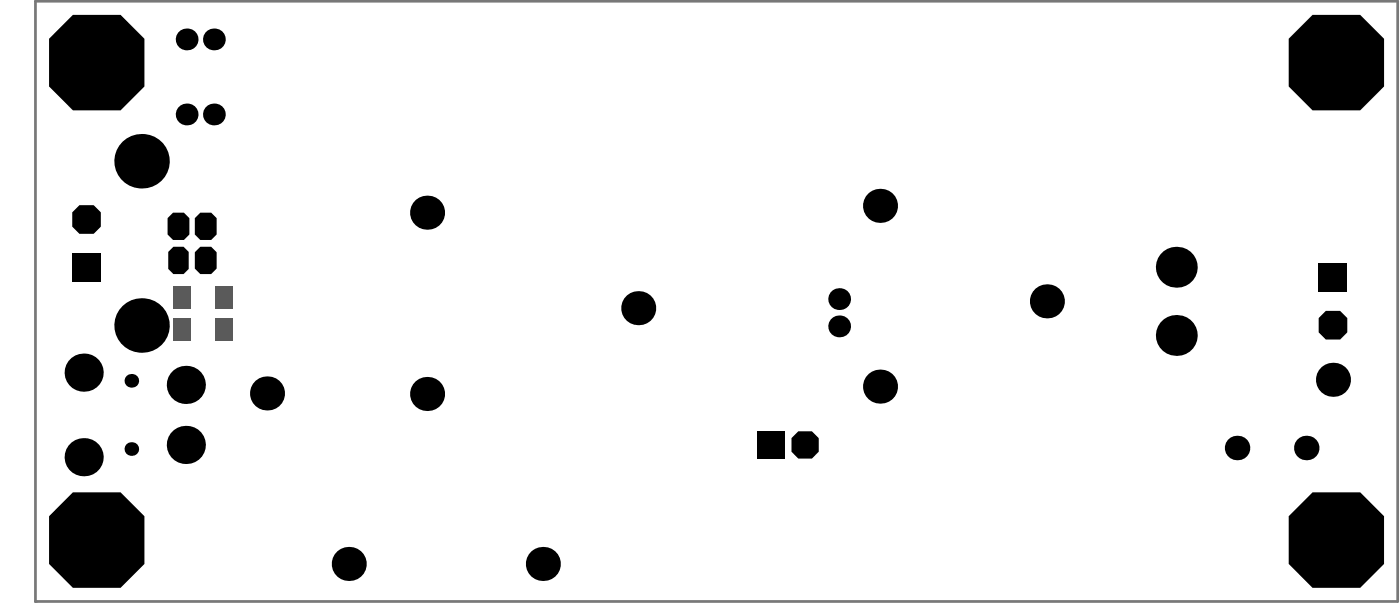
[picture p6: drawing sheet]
<svg xmlns="http://www.w3.org/2000/svg" width="342mm" height="147mm" viewBox="0 0 342 147" stroke-linecap="round" stroke-linejoin="round" font-family="sans-serif">
<circle cx="8.7" cy="146.8" r=".33" fill="#787878"/>
<path d="M8.7 .3h332.9v146.5h-332.9z" fill="none" stroke="#787878" stroke-width=".67"/>
<g fill="#000">
<circle cx="15.2" cy="19.5" r="2.62"/>
<circle cx="15.2" cy="11.1" r="2.62"/>
<circle cx="19.4" cy="6.8" r="2.62"/>
<circle cx="28.3" cy="6.8" r="2.62"/>
<circle cx="32.1" cy="10.6" r="2.62"/>
<circle cx="32.1" cy="19.5" r="2.62"/>
<circle cx="45.6" cy="9.6" r="2.66"/>
<circle cx="52.3" cy="9.6" r="2.66"/>
<circle cx="318.2" cy="19.5" r="2.62"/>
<circle cx="318.2" cy="11.1" r="2.62"/>
<circle cx="322.4" cy="6.8" r="2.62"/>
<circle cx="331.3" cy="6.8" r="2.62"/>
<circle cx="335.1" cy="10.6" r="2.62"/>
<circle cx="335.1" cy="19.5" r="2.62"/>
<circle cx="19.4" cy="23.7" r="2.62"/>
<circle cx="28.3" cy="23.7" r="2.62"/>
<circle cx="34.6" cy="39.4" r="6.7"/>
<circle cx="45.6" cy="27.9" r="2.66"/>
<circle cx="52.3" cy="27.9" r="2.66"/>
<circle cx="322.4" cy="23.7" r="2.62"/>
<circle cx="331.3" cy="23.7" r="2.62"/>
<circle cx="104.4" cy="51.9" r="4.2"/>
<circle cx="215.1" cy="50.3" r="4.2"/>
<circle cx="34.6" cy="79.5" r="6.7"/>
<circle cx="156" cy="75.2" r="4.2"/>
<circle cx="205.1" cy="79.7" r="2.66"/>
<circle cx="205.1" cy="73" r="2.66"/>
<circle cx="255.9" cy="73.6" r="4.2"/>
<circle cx="287.5" cy="65.2" r="5"/>
<circle cx="20.5" cy="91" r="4.7"/>
<circle cx="32.1" cy="93" r="1.66"/>
<circle cx="45.4" cy="94" r="4.7"/>
<circle cx="65.3" cy="96.1" r="4.2"/>
<circle cx="104.4" cy="96.2" r="4.2"/>
<circle cx="215.1" cy="94.4" r="4.2"/>
<circle cx="287.5" cy="81.9" r="5"/>
<circle cx="325.8" cy="92.7" r="4.2"/>
<circle cx="20.5" cy="111.6" r="4.7"/>
<circle cx="32.1" cy="109.6" r="1.66"/>
<circle cx="45.4" cy="108.6" r="4.7"/>
<circle cx="302.4" cy="109.4" r="3"/>
<circle cx="319.3" cy="109.4" r="3"/>
<circle cx="15.2" cy="136.1" r="2.62"/>
<circle cx="15.2" cy="127.6" r="2.62"/>
<circle cx="19.4" cy="123.4" r="2.62"/>
<circle cx="28.3" cy="123.4" r="2.62"/>
<circle cx="32.1" cy="127.2" r="2.62"/>
<circle cx="32.1" cy="136.1" r="2.62"/>
<circle cx="85.2" cy="137.7" r="4.2"/>
<circle cx="132.7" cy="137.7" r="4.2"/>
<circle cx="318.2" cy="127.6" r="2.62"/>
<circle cx="318.2" cy="136.1" r="2.62"/>
<circle cx="322.4" cy="123.4" r="2.62"/>
<circle cx="331.3" cy="123.4" r="2.62"/>
<circle cx="335.1" cy="136.1" r="2.62"/>
<circle cx="335.1" cy="127.2" r="2.62"/>
<circle cx="19.4" cy="140.3" r="2.62"/>
<circle cx="28.3" cy="140.3" r="2.62"/>
<circle cx="322.4" cy="140.3" r="2.62"/>
<circle cx="331.3" cy="140.3" r="2.62"/>
</g>
<g fill="#000">
<path d="M17.8 3.6h11.7l5.8 5.9v11.6l-5.8 5.8h-11.7l-5.8-5.8v-11.6z" fill-rule="evenodd"/>
<path d="M320.8 3.6h11.7l5.8 5.9v11.6l-5.8 5.8h-11.7l-5.8-5.8v-11.6z" fill-rule="evenodd"/>
<path d="M17.7 51.8l1.7-1.7h3.5l1.7 1.7v3.5l-1.7 1.8h-3.5l-1.7-1.8z" fill-rule="evenodd"/>
<path d="M42.3 51.9h2.7l1.3 1.4v4l-1.3 1.3h-2.7l-1.3-1.3v-4z" fill-rule="evenodd"/>
<path d="M49 51.9h2.6l1.3 1.4v4l-1.3 1.3h-2.6l-1.4-1.3v-4z" fill-rule="evenodd"/>
<path d="M17.7 61.7h6.9v7h-6.9z" fill-rule="evenodd"/>
<path d="M42.4 60.2h2.5l1.2 1.3v4.2l-1.2 1.2h-2.5l-1.3-1.2v-4.2z" fill-rule="evenodd"/>
<path d="M47.6 61.6l1.4-1.4h2.6l1.3 1.4v4l-1.3 1.3h-2.6l-1.4-1.3z" fill-rule="evenodd"/>
<path d="M322.3 64.2h7v7h-7z" fill-rule="evenodd"/>
<path d="M324.1 75.9h3.5l1.7 1.8v3.4l-1.7 1.8h-3.5l-1.8-1.8v-3.4z" fill-rule="evenodd"/>
<path d="M185 105.3h6.7v6.7h-6.7z" fill-rule="evenodd"/>
<path d="M195.1 105.3h3.4l1.6 1.7v3.3l-1.6 1.7h-3.4l-1.6-1.7v-3.3z" fill-rule="evenodd"/>
<path d="M17.8 120.2h11.7l5.8 5.8v11.7l-5.8 5.8h-11.7l-5.8-5.8v-11.7z" fill-rule="evenodd"/>
<path d="M320.8 120.2h11.7l5.8 5.8v11.7l-5.8 5.8h-11.7l-5.8-5.8v-11.7z" fill-rule="evenodd"/>
</g>
<g fill="#5a5a5a">
<path d="M52.6 69.8h4.2v5.5h-4.2z" fill-rule="evenodd"/>
<path d="M42.4 69.8h4.3v5.5h-4.3z" fill-rule="evenodd"/>
<path d="M52.6 77.8h4.2v5.5h-4.2z" fill-rule="evenodd"/>
<path d="M42.4 77.8h4.3v5.5h-4.3z" fill-rule="evenodd"/>
</g>
</svg>
